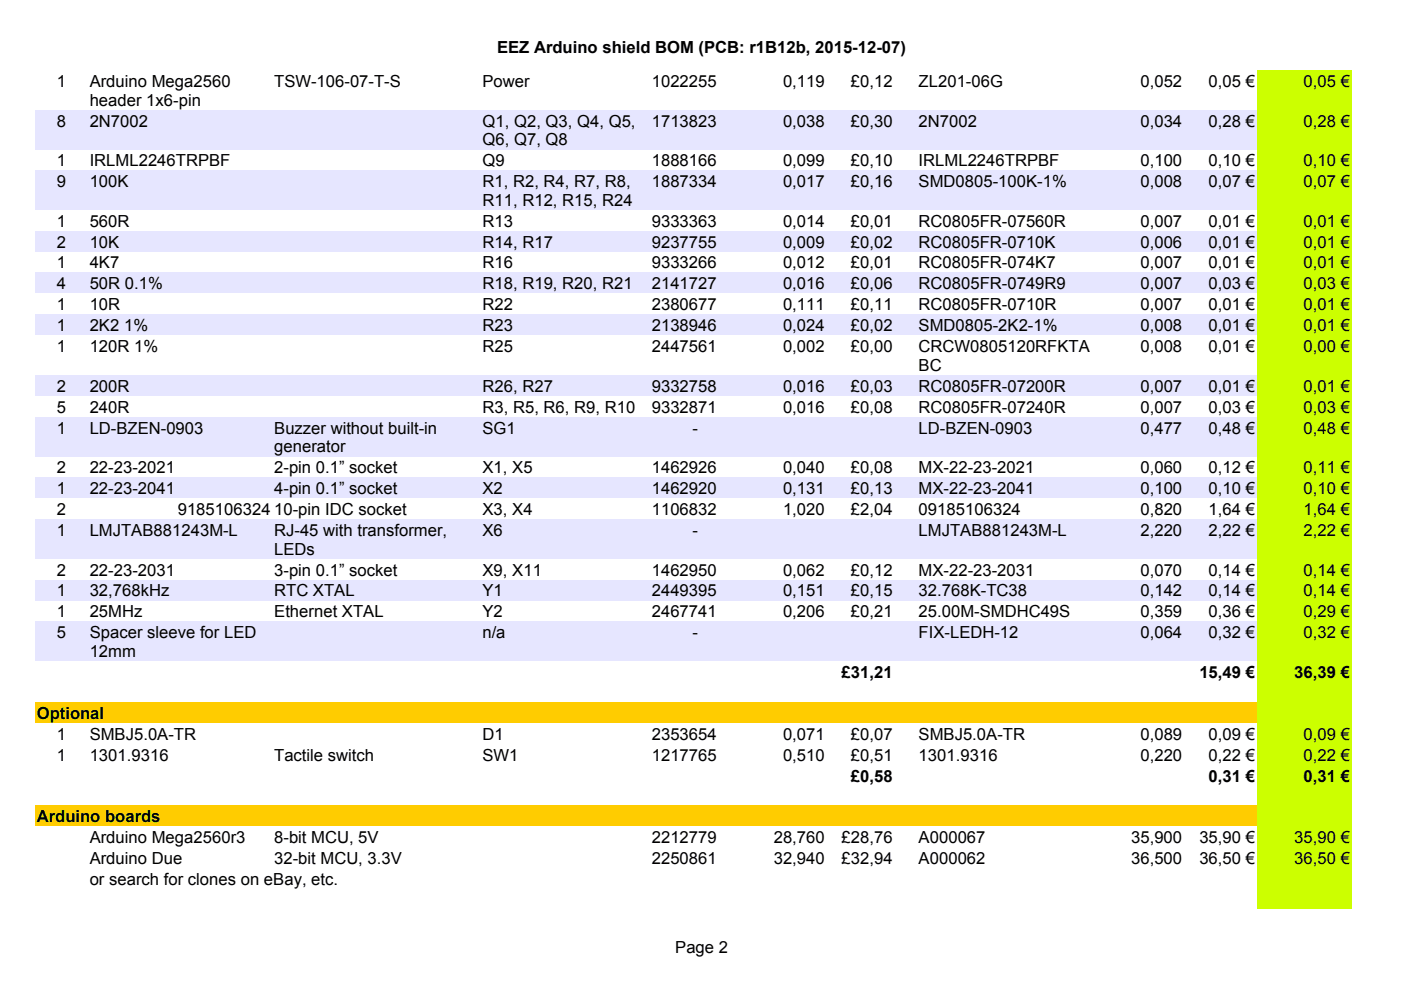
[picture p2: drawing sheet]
<svg xmlns="http://www.w3.org/2000/svg" width="297mm" height="210mm" viewBox="0 0 297 210" stroke-linecap="round" stroke-linejoin="round" font-family="sans-serif">
<defs><g id="words">
<g font-size="3.5">
<text x="105.4" y="11.2">EEZ Arduino shield BOM (PCB: r1B12b, 2015-12-07)</text>
<text x="12.1" y="18.5">1</text>
<text x="19" y="18.5">Arduino Mega2560</text>
<text x="19" y="22.4">header 1x6-pin</text>
<text x="58.1" y="18.5">TSW-106-07-T-S</text>
<text x="102.3" y="18.5">Power</text>
<text x="138.2" y="18.5">1022255</text>
<text x="166" y="18.5">0,119</text>
<text x="180.4" y="18.5">£0,12</text>
<text x="194.8" y="18.5">ZL201-06G</text>
<text x="241.8" y="18.5">0,052</text>
<text x="256.2" y="18.5">0,05 €</text>
<text x="276.4" y="18.5">0,05 €</text>
<text x="12.1" y="26.8">8</text>
<text x="19" y="26.8">2N7002</text>
<text x="102.3" y="26.8">Q1, Q2, Q3, Q4, Q5,</text>
<text x="138.2" y="26.8">1713823</text>
<text x="166" y="26.8">0,038</text>
<text x="180.4" y="26.8">£0,30</text>
<text x="194.8" y="26.8">2N7002</text>
<text x="241.8" y="26.8">0,034</text>
<text x="256.2" y="26.8">0,28 €</text>
<text x="276.4" y="26.8">0,28 €</text>
<text x="12.1" y="35.2">1</text>
<text x="19" y="35.2">IRLML2246TRPBF</text>
<text x="102.3" y="35.2">Q9</text>
<text x="102.3" y="30.8">Q6, Q7, Q8</text>
<text x="138.2" y="35.2">1888166</text>
<text x="166" y="35.2">0,099</text>
<text x="180.4" y="35.2">£0,10</text>
<text x="194.8" y="35.2">IRLML2246TRPBF</text>
<text x="241.8" y="35.2">0,100</text>
<text x="256.2" y="35.2">0,10 €</text>
<text x="276.4" y="35.2">0,10 €</text>
<text x="12.1" y="39.7">9</text>
<text x="19" y="39.7">100K</text>
<text x="102.3" y="39.7">R1, R2, R4, R7, R8,</text>
<text x="138.2" y="39.7">1887334</text>
<text x="166" y="39.7">0,017</text>
<text x="180.4" y="39.7">£0,16</text>
<text x="194.8" y="39.7">SMD0805-100K-1%</text>
<text x="241.8" y="39.7">0,008</text>
<text x="256.2" y="39.7">0,07 €</text>
<text x="276.4" y="39.7">0,07 €</text>
<text x="102.3" y="43.6">R11, R12, R15, R24</text>
<text x="12.1" y="48">1</text>
<text x="12.1" y="52.5">2</text>
<text x="19" y="48">560R</text>
<text x="19" y="52.5">10K</text>
<text x="102.3" y="48">R13</text>
<text x="102.3" y="52.5">R14, R17</text>
<text x="138.2" y="48">9333363</text>
<text x="138.2" y="52.5">9237755</text>
<text x="166" y="48">0,014</text>
<text x="166" y="52.5">0,009</text>
<text x="180.4" y="48">£0,01</text>
<text x="180.4" y="52.5">£0,02</text>
<text x="194.8" y="48">RC0805FR-07560R</text>
<text x="194.8" y="52.5">RC0805FR-0710K</text>
<text x="241.8" y="48">0,007</text>
<text x="241.8" y="52.5">0,006</text>
<text x="256.2" y="48">0,01 €</text>
<text x="256.2" y="52.5">0,01 €</text>
<text x="276.4" y="48">0,01 €</text>
<text x="276.4" y="52.5">0,01 €</text>
<text x="12.1" y="56.9">1</text>
<text x="19" y="56.9">4K7</text>
<text x="102.3" y="56.9">R16</text>
<text x="138.2" y="56.9">9333266</text>
<text x="166" y="56.9">0,012</text>
<text x="180.4" y="56.9">£0,01</text>
<text x="194.8" y="56.9">RC0805FR-074K7</text>
<text x="241.8" y="56.9">0,007</text>
<text x="256.2" y="56.9">0,01 €</text>
<text x="276.4" y="56.9">0,01 €</text>
<text x="12.1" y="61.3">4</text>
<text x="12.1" y="65.8">1</text>
<text x="19" y="61.3">50R 0.1%</text>
<text x="19" y="65.8">10R</text>
<text x="102.3" y="61.3">R18, R19, R20, R21</text>
<text x="102.3" y="65.8">R22</text>
<text x="138.2" y="61.3">2141727</text>
<text x="138.2" y="65.8">2380677</text>
<text x="166" y="61.3">0,016</text>
<text x="166" y="65.8">0,111</text>
<text x="180.4" y="61.3">£0,06</text>
<text x="180.4" y="65.8">£0,11</text>
<text x="194.8" y="61.3">RC0805FR-0749R9</text>
<text x="194.8" y="65.8">RC0805FR-0710R</text>
<text x="241.8" y="61.3">0,007</text>
<text x="241.8" y="65.8">0,007</text>
<text x="256.2" y="61.3">0,03 €</text>
<text x="256.2" y="65.8">0,01 €</text>
<text x="276.4" y="61.3">0,03 €</text>
<text x="276.4" y="65.8">0,01 €</text>
<text x="12.1" y="70.2">1</text>
<text x="19" y="70.2">2K2 1%</text>
<text x="102.3" y="70.2">R23</text>
<text x="138.2" y="70.2">2138946</text>
<text x="166" y="70.2">0,024</text>
<text x="180.4" y="70.2">£0,02</text>
<text x="194.8" y="70.2">SMD0805-2K2-1%</text>
<text x="241.8" y="70.2">0,008</text>
<text x="256.2" y="70.2">0,01 €</text>
<text x="276.4" y="70.2">0,01 €</text>
<text x="12.1" y="74.7">1</text>
<text x="19" y="74.7">120R 1%</text>
<text x="102.3" y="74.7">R25</text>
<text x="138.2" y="74.7">2447561</text>
<text x="166" y="74.7">0,002</text>
<text x="180.4" y="74.7">£0,00</text>
<text x="194.8" y="74.7">CRCW0805120RFKTA</text>
<text x="241.8" y="74.7">0,008</text>
<text x="256.2" y="74.7">0,01 €</text>
<text x="276.4" y="74.7">0,00 €</text>
<text x="12.1" y="83">2</text>
<text x="19" y="83">200R</text>
<text x="102.3" y="83">R26, R27</text>
<text x="138.2" y="83">9332758</text>
<text x="166" y="83">0,016</text>
<text x="180.4" y="83">£0,03</text>
<text x="194.8" y="83">RC0805FR-07200R</text>
<text x="194.8" y="78.6">BC</text>
<text x="241.8" y="83">0,007</text>
<text x="256.2" y="83">0,01 €</text>
<text x="276.4" y="83">0,01 €</text>
<text x="12.1" y="87.5">5</text>
<text x="19" y="87.5">240R</text>
<text x="102.3" y="87.5">R3, R5, R6, R9, R10</text>
<text x="138.2" y="87.5">9332871</text>
<text x="166" y="87.5">0,016</text>
<text x="180.4" y="87.5">£0,08</text>
<text x="194.8" y="87.5">RC0805FR-07240R</text>
<text x="241.8" y="87.5">0,007</text>
<text x="256.2" y="87.5">0,03 €</text>
<text x="276.4" y="87.5">0,03 €</text>
<text x="12.1" y="91.9">1</text>
<text x="19" y="91.9">LD-BZEN-0903</text>
<text x="58.1" y="91.9">Buzzer without built-in</text>
<text x="58.1" y="95.9">generator</text>
<text x="102.3" y="91.9">SG1</text>
<text x="146.8" y="91.9">-</text>
<text x="194.8" y="91.9">LD-BZEN-0903</text>
<text x="241.8" y="91.9">0,477</text>
<text x="256.2" y="91.9">0,48 €</text>
<text x="276.4" y="91.9">0,48 €</text>
<text x="12.1" y="100.3">2</text>
<text x="19" y="100.3">22-23-2021</text>
<text x="58.1" y="100.3">2-pin 0.1” socket</text>
<text x="102.3" y="100.3">X1, X5</text>
<text x="138.2" y="100.3">1462926</text>
<text x="166" y="100.3">0,040</text>
<text x="180.4" y="100.3">£0,08</text>
<text x="194.8" y="100.3">MX-22-23-2021</text>
<text x="241.8" y="100.3">0,060</text>
<text x="256.2" y="100.3">0,12 €</text>
<text x="276.4" y="100.3">0,11 €</text>
<text x="12.1" y="104.8">1</text>
<text x="19" y="104.8">22-23-2041</text>
<text x="58.1" y="104.8">4-pin 0.1” socket</text>
<text x="102.3" y="104.8">X2</text>
<text x="138.2" y="104.8">1462920</text>
<text x="166" y="104.8">0,131</text>
<text x="180.4" y="104.8">£0,13</text>
<text x="194.8" y="104.8">MX-22-23-2041</text>
<text x="241.8" y="104.8">0,100</text>
<text x="256.2" y="104.8">0,10 €</text>
<text x="276.4" y="104.8">0,10 €</text>
<text x="12.1" y="109.2">2</text>
<text x="12.1" y="113.6">1</text>
<text x="19" y="113.6">LMJTAB881243M-L</text>
<text x="37.7" y="109.2">9185106324</text>
<text x="58.1" y="109.2">10-pin IDC socket</text>
<text x="58.1" y="113.6">RJ-45 with transformer,</text>
<text x="102.3" y="109.2">X3, X4</text>
<text x="102.3" y="113.6">X6</text>
<text x="138.2" y="109.2">1106832</text>
<text x="146.8" y="113.6">-</text>
<text x="166" y="109.2">1,020</text>
<text x="180.4" y="109.2">£2,04</text>
<text x="194.8" y="109.2">09185106324</text>
<text x="194.8" y="113.6">LMJTAB881243M-L</text>
<text x="241.8" y="109.2">0,820</text>
<text x="241.8" y="113.6">2,220</text>
<text x="256.2" y="109.2">1,64 €</text>
<text x="256.2" y="113.6">2,22 €</text>
<text x="276.4" y="109.2">1,64 €</text>
<text x="276.4" y="113.6">2,22 €</text>
<text x="58.1" y="117.6">LEDs</text>
<text x="12.1" y="122">2</text>
<text x="19" y="122">22-23-2031</text>
<text x="58.1" y="122">3-pin 0.1” socket</text>
<text x="102.3" y="122">X9, X11</text>
<text x="138.2" y="122">1462950</text>
<text x="166" y="122">0,062</text>
<text x="180.4" y="122">£0,12</text>
<text x="194.8" y="122">MX-22-23-2031</text>
<text x="241.8" y="122">0,070</text>
<text x="256.2" y="122">0,14 €</text>
<text x="276.4" y="122">0,14 €</text>
<text x="12.1" y="126.5">1</text>
<text x="12.1" y="130.9">1</text>
<text x="19" y="126.5">32,768kHz</text>
<text x="19" y="130.9">25MHz</text>
<text x="58.1" y="126.5">RTC XTAL</text>
<text x="58.1" y="130.9">Ethernet XTAL</text>
<text x="102.3" y="126.5">Y1</text>
<text x="102.3" y="130.9">Y2</text>
<text x="138.2" y="126.5">2449395</text>
<text x="138.2" y="130.9">2467741</text>
<text x="166" y="126.5">0,151</text>
<text x="166" y="130.9">0,206</text>
<text x="180.4" y="126.5">£0,15</text>
<text x="180.4" y="130.9">£0,21</text>
<text x="194.8" y="126.5">32.768K-TC38</text>
<text x="194.8" y="130.9">25.00M-SMDHC49S</text>
<text x="241.8" y="126.5">0,142</text>
<text x="241.8" y="130.9">0,359</text>
<text x="256.2" y="126.5">0,14 €</text>
<text x="256.2" y="130.9">0,36 €</text>
<text x="276.4" y="126.5">0,14 €</text>
<text x="276.4" y="130.9">0,29 €</text>
<text x="12.1" y="135.3">5</text>
<text x="19" y="135.3">Spacer sleeve for LED</text>
<text x="102.3" y="135.3">n/a</text>
<text x="146.8" y="135.3">-</text>
<text x="194.8" y="135.3">FIX-LEDH-12</text>
<text x="241.8" y="135.3">0,064</text>
<text x="256.2" y="135.3">0,32 €</text>
<text x="276.4" y="135.3">0,32 €</text>
<text x="19" y="139.3">12mm</text>
<text x="178.4" y="143.7">£31,21</text>
<text x="254.3" y="143.7">15,49 €</text>
<text x="274.4" y="143.7">36,39 €</text>
<text x="7.8" y="152.4">Optional</text>
<text x="12.1" y="156.8">1</text>
<text x="12.1" y="161.3">1</text>
<text x="19" y="156.8">SMBJ5.0A-TR</text>
<text x="19" y="161.3">1301.9316</text>
<text x="58.1" y="161.3">Tactile switch</text>
<text x="102.3" y="156.8">D1</text>
<text x="102.3" y="161.3">SW1</text>
<text x="138.2" y="156.8">2353654</text>
<text x="138.2" y="161.3">1217765</text>
<text x="166" y="156.8">0,071</text>
<text x="166" y="161.3">0,510</text>
<text x="180.4" y="156.8">£0,07</text>
<text x="180.4" y="161.3">£0,51</text>
<text x="194.8" y="156.8">SMBJ5.0A-TR</text>
<text x="194.8" y="161.3">1301.9316</text>
<text x="241.8" y="156.8">0,089</text>
<text x="241.8" y="161.3">0,220</text>
<text x="256.2" y="156.8">0,09 €</text>
<text x="256.2" y="161.3">0,22 €</text>
<text x="276.4" y="156.8">0,09 €</text>
<text x="276.4" y="161.3">0,22 €</text>
<text x="180.4" y="165.7">£0,58</text>
<text x="256.2" y="165.7">0,31 €</text>
<text x="276.4" y="165.7">0,31 €</text>
<text x="7.8" y="174.2">Arduino boards</text>
<text x="19" y="178.7">Arduino Mega2560r3</text>
<text x="58.1" y="178.7">8-bit MCU, 5V</text>
<text x="138.2" y="178.7">2212779</text>
<text x="164" y="178.7">28,760</text>
<text x="178.4" y="178.7">£28,76</text>
<text x="194.8" y="178.7">A000067</text>
<text x="239.8" y="178.7">35,900</text>
<text x="254.3" y="178.7">35,90 €</text>
<text x="274.4" y="178.7">35,90 €</text>
<text x="19" y="183.1">Arduino Due</text>
<text x="58.1" y="183.1">32-bit MCU, 3.3V</text>
<text x="138.2" y="183.1">2250861</text>
<text x="164" y="183.1">32,940</text>
<text x="178.4" y="183.1">£32,94</text>
<text x="194.8" y="183.1">A000062</text>
<text x="239.8" y="183.1">36,500</text>
<text x="254.3" y="183.1">36,50 €</text>
<text x="274.4" y="183.1">36,50 €</text>
<text x="19" y="187.5">or search for clones on eBay, etc.</text>
<text x="143.2" y="202">Page 2</text>
</g>
</g></defs>
<path d="M266.5 14.9h20.1v8.3h-20.1z" fill-rule="evenodd" fill="#cf0"/>
<path d="M7.4 23.3h259.1v8.3h-259.1z" fill-rule="evenodd" fill="#e6e6ff"/>
<g fill="#cf0">
<path d="M266.5 23.3h20.1v8.3h-20.1z" fill-rule="evenodd"/>
<path d="M266.5 31.6h20.1v4.5h-20.1z" fill-rule="evenodd"/>
</g>
<path d="M7.4 36.1h259.1v8.4h-259.1z" fill-rule="evenodd" fill="#e6e6ff"/>
<g fill="#cf0">
<path d="M266.5 36.1h20.1v8.4h-20.1z" fill-rule="evenodd"/>
<path d="M266.5 44.5h20.1v4.4h-20.1z" fill-rule="evenodd"/>
</g>
<path d="M7.4 48.9h259.1v4.4h-259.1z" fill-rule="evenodd" fill="#e6e6ff"/>
<g fill="#cf0">
<path d="M266.5 48.9h20.1v4.4h-20.1z" fill-rule="evenodd"/>
<path d="M266.5 53.4h20.1v4.4h-20.1z" fill-rule="evenodd"/>
</g>
<path d="M7.4 57.8h259.1v4.4h-259.1z" fill-rule="evenodd" fill="#e6e6ff"/>
<g fill="#cf0">
<path d="M266.5 57.8h20.1v4.4h-20.1z" fill-rule="evenodd"/>
<path d="M266.5 62.2h20.1v4.4h-20.1z" fill-rule="evenodd"/>
</g>
<path d="M7.4 66.7h259.1v4.4h-259.1z" fill-rule="evenodd" fill="#e6e6ff"/>
<g fill="#cf0">
<path d="M266.5 66.7h20.1v4.4h-20.1z" fill-rule="evenodd"/>
<path d="M266.5 71.1h20.1v8.4h-20.1z" fill-rule="evenodd"/>
</g>
<path d="M7.4 79.5h259.1v4.4h-259.1z" fill-rule="evenodd" fill="#e6e6ff"/>
<g fill="#cf0">
<path d="M266.5 79.5h20.1v4.4h-20.1z" fill-rule="evenodd"/>
<path d="M266.5 83.9h20.1v4.4h-20.1z" fill-rule="evenodd"/>
</g>
<path d="M7.4 88.4h259.1v8.3h-259.1z" fill-rule="evenodd" fill="#e6e6ff"/>
<g fill="#cf0">
<path d="M266.5 88.4h20.1v8.3h-20.1z" fill-rule="evenodd"/>
<path d="M266.5 96.8h20.1v4.4h-20.1z" fill-rule="evenodd"/>
</g>
<path d="M7.4 101.2h259.1v4.4h-259.1z" fill-rule="evenodd" fill="#e6e6ff"/>
<g fill="#cf0">
<path d="M266.5 101.2h20.1v4.4h-20.1z" fill-rule="evenodd"/>
<path d="M266.5 105.7h20.1v4.4h-20.1z" fill-rule="evenodd"/>
</g>
<path d="M7.4 110.1h259.1v8.3h-259.1z" fill-rule="evenodd" fill="#e6e6ff"/>
<g fill="#cf0">
<path d="M266.5 110.1h20.1v8.3h-20.1z" fill-rule="evenodd"/>
<path d="M266.5 118.5h20.1v4.4h-20.1z" fill-rule="evenodd"/>
</g>
<path d="M7.4 122.9h259.1v4.4h-259.1z" fill-rule="evenodd" fill="#e6e6ff"/>
<g fill="#cf0">
<path d="M266.5 122.9h20.1v4.4h-20.1z" fill-rule="evenodd"/>
<path d="M266.5 127.4h20.1v4.4h-20.1z" fill-rule="evenodd"/>
</g>
<path d="M7.4 131.8h259.1v8.3h-259.1z" fill-rule="evenodd" fill="#e6e6ff"/>
<g fill="#cf0">
<path d="M266.5 131.8h20.1v8.3h-20.1z" fill-rule="evenodd"/>
<path d="M266.5 140.2h20.1v8.6h-20.1z" fill-rule="evenodd"/>
</g>
<path d="M7.4 148.8h259.1v4.4h-259.1z" fill-rule="evenodd" fill="#fc0"/>
<g fill="#cf0">
<path d="M266.5 148.8h20.1v4.4h-20.1z" fill-rule="evenodd"/>
<path d="M266.5 153.3h20.1v17.3h-20.1z" fill-rule="evenodd"/>
</g>
<path d="M7.4 170.7h259.1v4.4h-259.1z" fill-rule="evenodd" fill="#fc0"/>
<g fill="#cf0">
<path d="M266.5 170.7h20.1v4.4h-20.1z" fill-rule="evenodd"/>
<path d="M266.5 175.1h20.1v17.6h-20.1z" fill-rule="evenodd"/>
</g>
<use href="#words"/>
</svg>
